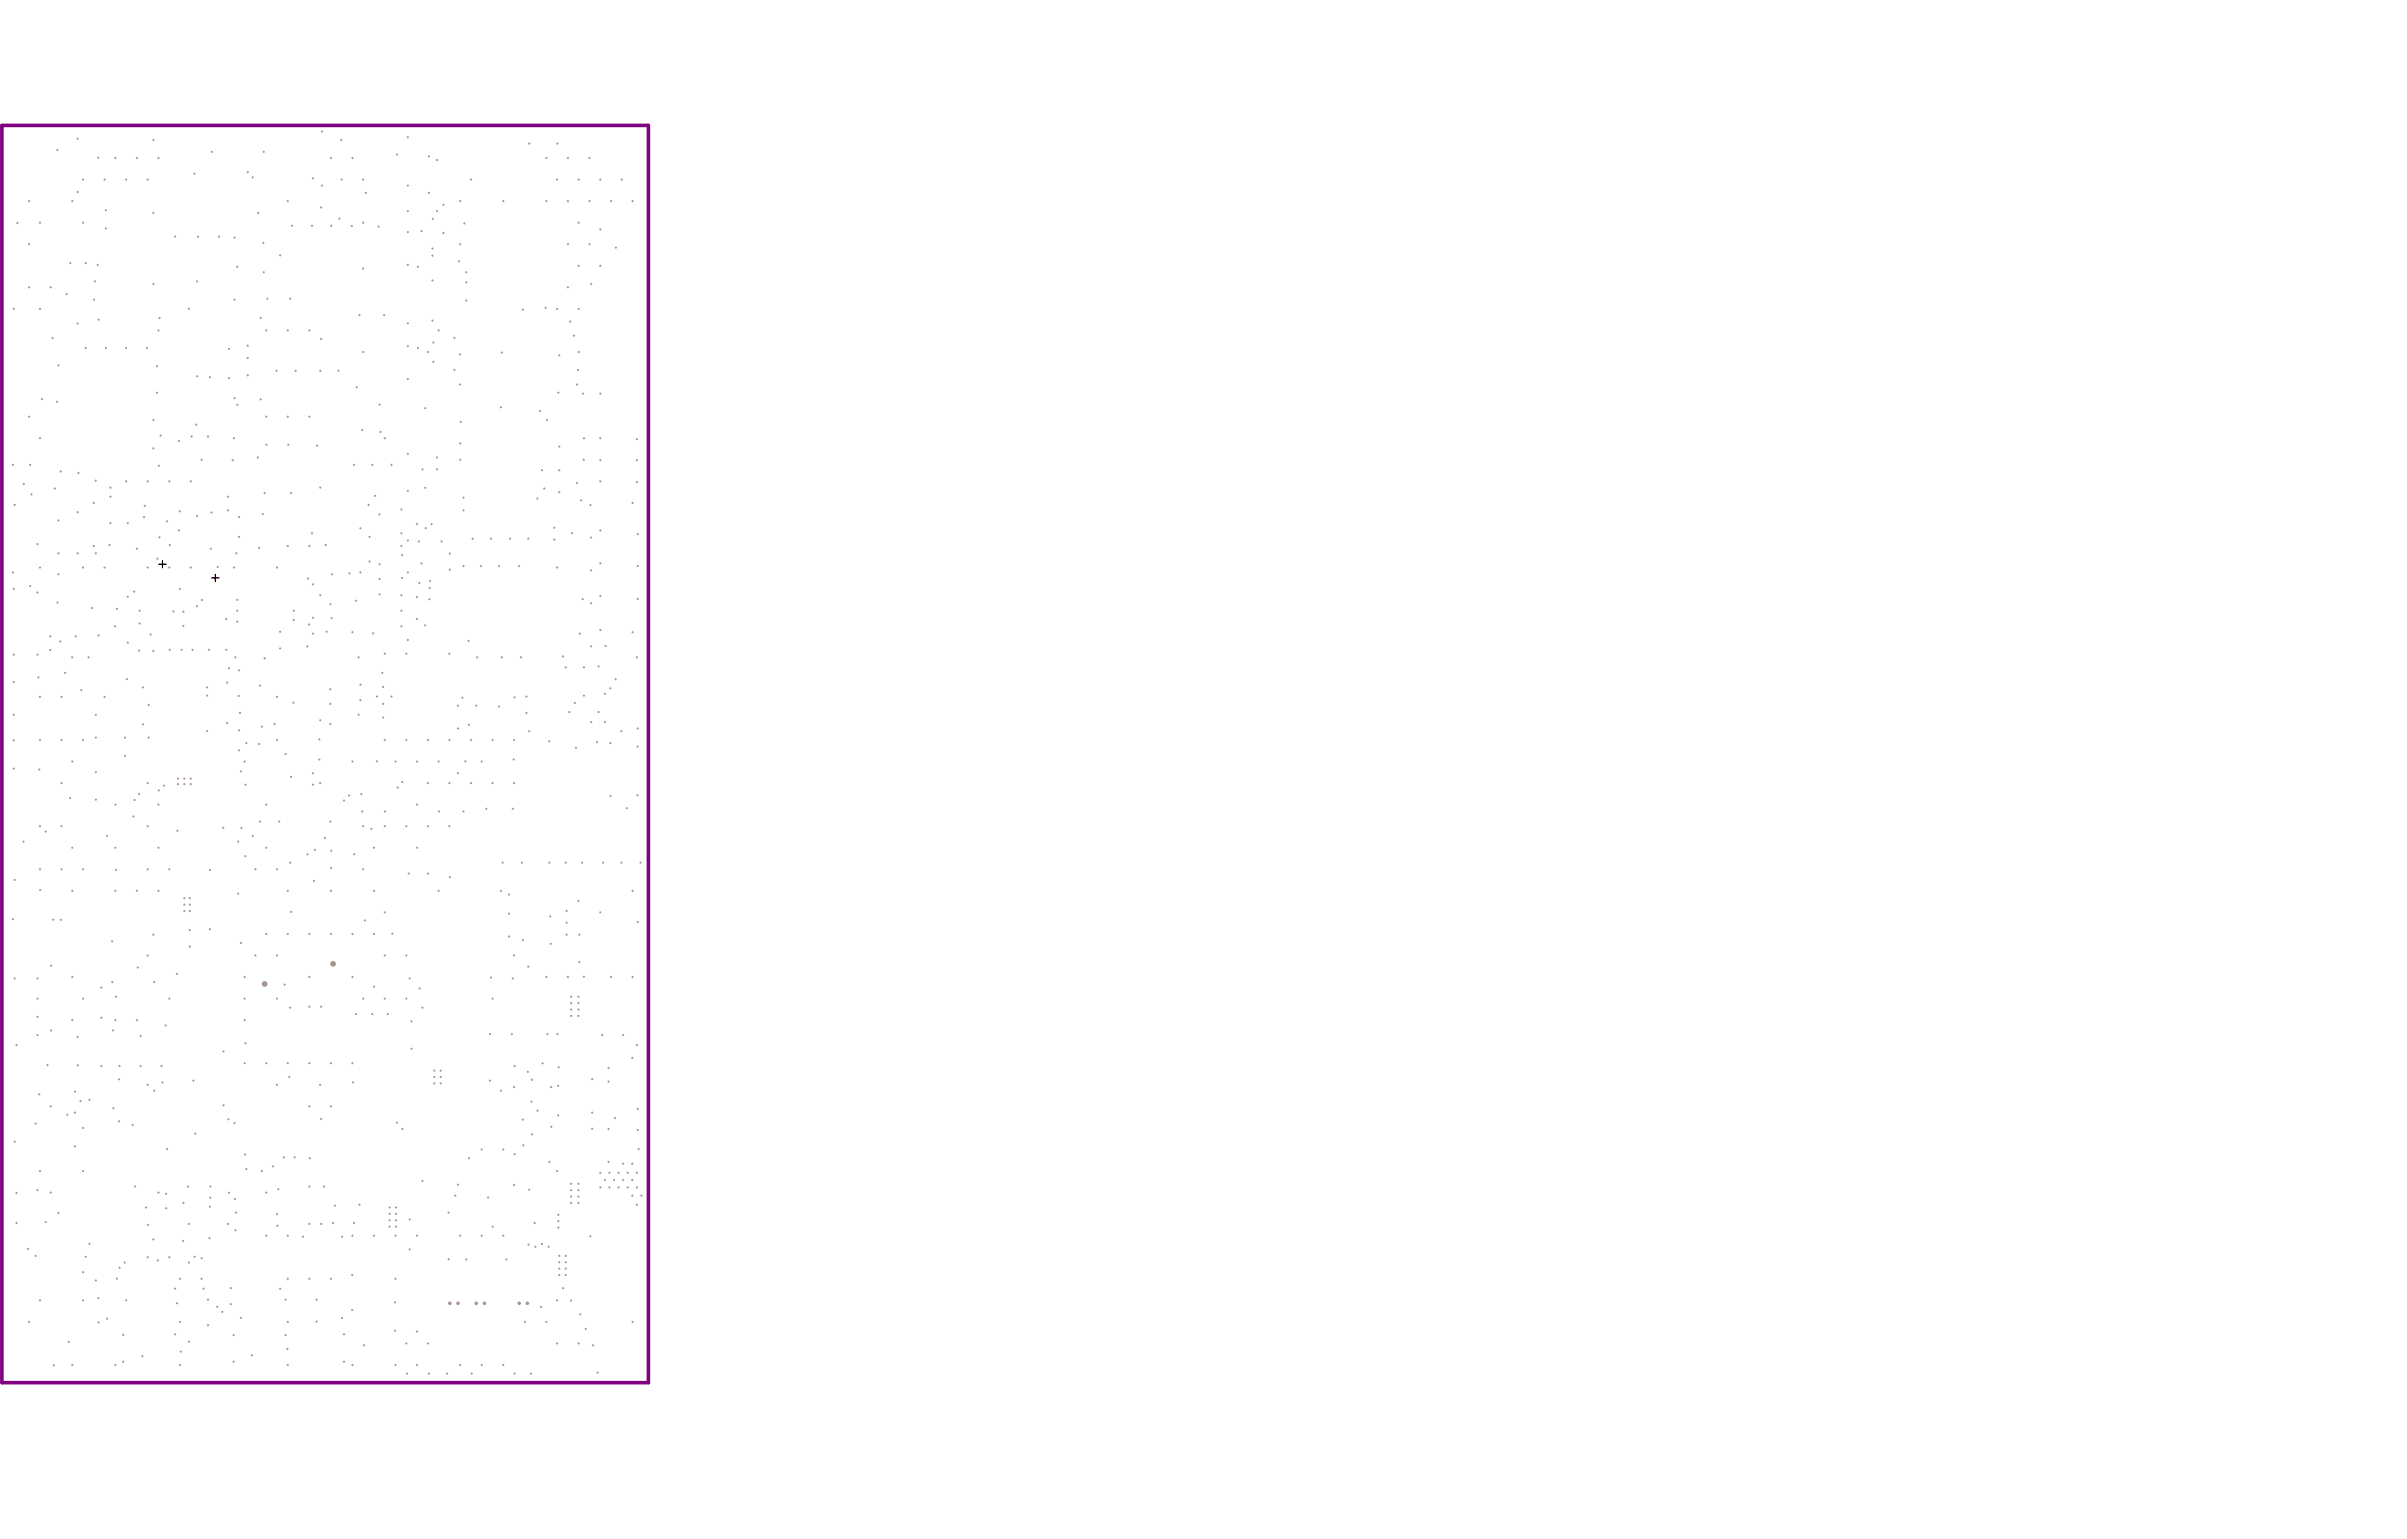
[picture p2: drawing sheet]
<svg xmlns="http://www.w3.org/2000/svg" width="557mm" height="356mm" viewBox="0 0 557 356" stroke-linecap="round" stroke-linejoin="round" font-family="sans-serif">
<path d="M36.8 130.6h1.6M37.6 129.8v1.7M49 133.8h1.7M49.9 133v1.6" fill="none" stroke="#000" stroke-width=".23"/>
<path d="M.4 29h149.7v291.1h-149.7z" fill="none" stroke="#800080" stroke-width=".83"/>
<g fill="#a6968d">
<circle cx="43.7" cy="283.4" r=".25"/>
<circle cx="134" cy="208.6" r=".25"/>
<circle cx="119.2" cy="161.5" r=".25"/>
<circle cx="48.5" cy="286.7" r=".25"/>
<circle cx="12.5" cy="316.1" r=".25"/>
<circle cx="7" cy="107.6" r=".25"/>
<circle cx="82.6" cy="89.7" r=".25"/>
<circle cx="56.7" cy="267.3" r=".25"/>
<circle cx="54.3" cy="260" r=".25"/>
<circle cx="52.9" cy="259.1" r=".25"/>
<circle cx="60.6" cy="271.1" r=".25"/>
<circle cx="68.3" cy="267.9" r=".25"/>
<circle cx="65.7" cy="267.9" r=".25"/>
<circle cx="57.1" cy="270.7" r=".25"/>
<circle cx="8.7" cy="275.5" r=".25"/>
<circle cx="63.2" cy="270" r=".25"/>
<circle cx="64.2" cy="283.8" r=".25"/>
<circle cx="82" cy="283.1" r=".25"/>
<circle cx="74.4" cy="283.4" r=".25"/>
<circle cx="71.6" cy="283.4" r=".25"/>
<circle cx="71.6" cy="274.7" r=".25"/>
<circle cx="71.7" cy="268.1" r=".25"/>
<circle cx="90.9" cy="216.2" r=".25"/>
<circle cx="97.2" cy="228.9" r=".25"/>
<circle cx="86.2" cy="234.8" r=".25"/>
<circle cx="86.6" cy="228.4" r=".25"/>
<circle cx="65.9" cy="228" r=".25"/>
<circle cx="36.3" cy="90.9" r=".25"/>
<circle cx="129" cy="41.6" r=".25"/>
<circle cx="129.5" cy="103.4" r=".25"/>
<circle cx="129.5" cy="82.3" r=".25"/>
<circle cx="129.3" cy="90.9" r=".25"/>
<circle cx="106.6" cy="102.7" r=".25"/>
<circle cx="83.9" cy="99.6" r=".25"/>
<circle cx="147.7" cy="123.7" r=".25"/>
<circle cx="147.7" cy="131.1" r=".25"/>
<circle cx="139" cy="130.4" r=".25"/>
<circle cx="139" cy="122.8" r=".25"/>
<circle cx="129.5" cy="113.9" r=".25"/>
<circle cx="134.6" cy="115.8" r=".25"/>
<circle cx="147.5" cy="106.5" r=".25"/>
<circle cx="147.5" cy="101.7" r=".25"/>
<circle cx="147.5" cy="111.6" r=".25"/>
<circle cx="139" cy="106.5" r=".25"/>
<circle cx="135.2" cy="106.4" r=".25"/>
<circle cx="135.2" cy="101.5" r=".25"/>
<circle cx="133.8" cy="85.7" r=".25"/>
<circle cx="135" cy="91.1" r=".25"/>
<circle cx="139" cy="91.1" r=".25"/>
<circle cx="139" cy="53.1" r=".25"/>
<circle cx="129.1" cy="33.2" r=".25"/>
<circle cx="122.5" cy="33.2" r=".25"/>
<circle cx="91.9" cy="35.8" r=".25"/>
<circle cx="79" cy="32.4" r=".25"/>
<circle cx="34" cy="80.6" r=".25"/>
<circle cx="22" cy="65.1" r=".25"/>
<circle cx="45.6" cy="65.1" r=".25"/>
<circle cx="35.5" cy="65.8" r=".25"/>
<circle cx="19.9" cy="60.9" r=".25"/>
<circle cx="16.3" cy="60.9" r=".25"/>
<circle cx="36.3" cy="84.8" r=".25"/>
<circle cx="53" cy="87.5" r=".25"/>
<circle cx="68.5" cy="85.8" r=".25"/>
<circle cx="74.2" cy="85.8" r=".25"/>
<circle cx="64" cy="85.8" r=".25"/>
<circle cx="53" cy="80.8" r=".25"/>
<circle cx="43.7" cy="71.5" r=".25"/>
<circle cx="67.2" cy="69.2" r=".25"/>
<circle cx="61.9" cy="69.2" r=".25"/>
<circle cx="87.7" cy="52.5" r=".25"/>
<circle cx="84.1" cy="62.2" r=".25"/>
<circle cx="61" cy="56.2" r=".25"/>
<circle cx="61.1" cy="63" r=".25"/>
<circle cx="81.5" cy="52.3" r=".25"/>
<circle cx="67.6" cy="52.3" r=".25"/>
<circle cx="76.7" cy="52.3" r=".25"/>
<circle cx="72.3" cy="52.3" r=".25"/>
<circle cx="72.5" cy="41.3" r=".25"/>
<circle cx="84.7" cy="44.7" r=".25"/>
<circle cx="54.3" cy="55" r=".25"/>
<circle cx="50.7" cy="54.8" r=".25"/>
<circle cx="45.9" cy="54.8" r=".25"/>
<circle cx="40.6" cy="54.8" r=".25"/>
<circle cx="61.1" cy="35.2" r=".25"/>
<circle cx="49" cy="35.2" r=".25"/>
<circle cx="4" cy="51.6" r=".25"/>
<circle cx="24.5" cy="48.7" r=".25"/>
<circle cx="24.5" cy="52.9" r=".25"/>
<circle cx="3.2" cy="71.5" r=".25"/>
<circle cx="22.8" cy="74" r=".25"/>
<circle cx="21.8" cy="69.4" r=".25"/>
<circle cx="19.9" cy="80.6" r=".25"/>
<circle cx="24.5" cy="80.6" r=".25"/>
<circle cx="29.2" cy="80.6" r=".25"/>
<circle cx="45.4" cy="98.3" r=".25"/>
<circle cx="48.6" cy="87.3" r=".25"/>
<circle cx="48.2" cy="101.1" r=".25"/>
<circle cx="44.4" cy="101.1" r=".25"/>
<circle cx="37.2" cy="100.8" r=".25"/>
<circle cx="61.7" cy="103" r=".25"/>
<circle cx="66.8" cy="103" r=".25"/>
<circle cx="73.4" cy="103.2" r=".25"/>
<circle cx="129.5" cy="108.9" r=".25"/>
<circle cx="97.8" cy="108.7" r=".25"/>
<circle cx="90.6" cy="107.6" r=".25"/>
<circle cx="86.2" cy="107.6" r=".25"/>
<circle cx="82" cy="107.6" r=".25"/>
<circle cx="53.9" cy="106.5" r=".25"/>
<circle cx="3" cy="107.6" r=".25"/>
<circle cx="3" cy="132.5" r=".25"/>
<circle cx="3.4" cy="116.9" r=".25"/>
<circle cx="13.5" cy="120.5" r=".25"/>
<circle cx="18" cy="128.1" r=".25"/>
<circle cx="18" cy="118.6" r=".25"/>
<circle cx="67.4" cy="114.2" r=".25"/>
<circle cx="61.3" cy="114.2" r=".25"/>
<circle cx="60" cy="126.8" r=".25"/>
<circle cx="72.3" cy="123.4" r=".25"/>
<circle cx="76.9" cy="133" r=".25"/>
<circle cx="85.6" cy="130" r=".25"/>
<circle cx="97" cy="125.3" r=".25"/>
<circle cx="102.3" cy="125.3" r=".25"/>
<circle cx="122.3" cy="124.7" r=".25"/>
<circle cx="118.1" cy="124.7" r=".25"/>
<circle cx="113.7" cy="124.7" r=".25"/>
<circle cx="109.4" cy="124.7" r=".25"/>
<circle cx="120.2" cy="131.1" r=".25"/>
<circle cx="115.6" cy="131.1" r=".25"/>
<circle cx="111.3" cy="131.1" r=".25"/>
<circle cx="107.3" cy="131.1" r=".25"/>
<circle cx="93" cy="145" r=".25"/>
<circle cx="93" cy="141.4" r=".25"/>
<circle cx="94.4" cy="148.2" r=".25"/>
<circle cx="93" cy="137.8" r=".25"/>
<circle cx="96.6" cy="143.3" r=".25"/>
<circle cx="96.6" cy="138.2" r=".25"/>
<circle cx="147.5" cy="152.2" r=".25"/>
<circle cx="147.7" cy="138.7" r=".25"/>
<circle cx="139" cy="138" r=".25"/>
<circle cx="139" cy="145.8" r=".25"/>
<circle cx="138.6" cy="154.3" r=".25"/>
<circle cx="135.2" cy="154.5" r=".25"/>
<circle cx="131" cy="154.5" r=".25"/>
<circle cx="130.4" cy="152" r=".25"/>
<circle cx="120.6" cy="152.2" r=".25"/>
<circle cx="116.2" cy="152.2" r=".25"/>
<circle cx="110.5" cy="152.2" r=".25"/>
<circle cx="42.1" cy="150.4" r=".25"/>
<circle cx="48.4" cy="150.4" r=".25"/>
<circle cx="44.6" cy="150.4" r=".25"/>
<circle cx="39.3" cy="150.4" r=".25"/>
<circle cx="87.3" cy="161.3" r=".25"/>
<circle cx="60.6" cy="168.2" r=".25"/>
<circle cx="9.1" cy="178.2" r=".25"/>
<circle cx="3.2" cy="177.9" r=".25"/>
<circle cx="3.2" cy="171.4" r=".25"/>
<circle cx="3.2" cy="165.5" r=".25"/>
<circle cx="3.2" cy="157.9" r=".25"/>
<circle cx="8.9" cy="156.8" r=".25"/>
<circle cx="16.7" cy="152.2" r=".25"/>
<circle cx="20.5" cy="152.2" r=".25"/>
<circle cx="35.5" cy="150.7" r=".25"/>
<circle cx="53" cy="154.7" r=".25"/>
<circle cx="60.2" cy="158.7" r=".25"/>
<circle cx="55.4" cy="173.7" r=".25"/>
<circle cx="55.4" cy="169.1" r=".25"/>
<circle cx="57.1" cy="172" r=".25"/>
<circle cx="60" cy="172.2" r=".25"/>
<circle cx="63.6" cy="167.6" r=".25"/>
<circle cx="74" cy="171.2" r=".25"/>
<circle cx="74" cy="175.8" r=".25"/>
<circle cx="74.2" cy="166.8" r=".25"/>
<circle cx="83.5" cy="162.1" r=".25"/>
<circle cx="83" cy="165.5" r=".25"/>
<circle cx="83.5" cy="158.5" r=".25"/>
<circle cx="90.6" cy="161.3" r=".25"/>
<circle cx="107.1" cy="161.5" r=".25"/>
<circle cx="115.6" cy="163.6" r=".25"/>
<circle cx="110.3" cy="163.4" r=".25"/>
<circle cx="121.9" cy="161.3" r=".25"/>
<circle cx="121.9" cy="165.1" r=".25"/>
<circle cx="135.2" cy="161" r=".25"/>
<circle cx="131.8" cy="164.9" r=".25"/>
<circle cx="138.6" cy="164.9" r=".25"/>
<circle cx="88.7" cy="166.1" r=".25"/>
<circle cx="87.3" cy="176.3" r=".25"/>
<circle cx="107.8" cy="176.3" r=".25"/>
<circle cx="119" cy="175.8" r=".25"/>
<circle cx="133.4" cy="173.1" r=".25"/>
<circle cx="147.7" cy="168.7" r=".25"/>
<circle cx="141.3" cy="172" r=".25"/>
<circle cx="147.7" cy="172.8" r=".25"/>
<circle cx="147.6" cy="184.1" r=".25"/>
<circle cx="141.4" cy="184.3" r=".25"/>
<circle cx="75.2" cy="194" r=".25"/>
<circle cx="86" cy="191.9" r=".25"/>
<circle cx="76.5" cy="190.2" r=".25"/>
<circle cx="64.7" cy="190.2" r=".25"/>
<circle cx="60.2" cy="190.2" r=".25"/>
<circle cx="30.9" cy="189" r=".25"/>
<circle cx="67.4" cy="211.1" r=".25"/>
<circle cx="16.2" cy="184.8" r=".25"/>
<circle cx="26.8" cy="201.4" r=".25"/>
<circle cx="9.3" cy="206" r=".25"/>
<circle cx="55.8" cy="218.3" r=".25"/>
<circle cx="84.5" cy="213.1" r=".25"/>
<circle cx="97.8" cy="233.3" r=".25"/>
<circle cx="94.9" cy="226.5" r=".25"/>
<circle cx="72.7" cy="203.9" r=".25"/>
<circle cx="67.2" cy="199.7" r=".25"/>
<circle cx="72.9" cy="196.7" r=".25"/>
<circle cx="76.7" cy="201" r=".25"/>
<circle cx="76.7" cy="197" r=".25"/>
<circle cx="82" cy="197.8" r=".25"/>
<circle cx="83.9" cy="187.9" r=".25"/>
<circle cx="83.7" cy="183.9" r=".25"/>
<circle cx="89.2" cy="187.9" r=".25"/>
<circle cx="118.7" cy="187.2" r=".25"/>
<circle cx="112.6" cy="187.2" r=".25"/>
<circle cx="107.3" cy="187.9" r=".25"/>
<circle cx="101.6" cy="187.9" r=".25"/>
<circle cx="104.2" cy="203.1" r=".25"/>
<circle cx="99.1" cy="202.2" r=".25"/>
<circle cx="94.7" cy="202.2" r=".25"/>
<circle cx="113.7" cy="226.3" r=".25"/>
<circle cx="117.9" cy="207.1" r=".25"/>
<circle cx="117.9" cy="211.5" r=".25"/>
<circle cx="117.9" cy="216.8" r=".25"/>
<circle cx="118.7" cy="226.5" r=".25"/>
<circle cx="135.2" cy="226.1" r=".25"/>
<circle cx="147.7" cy="213.4" r=".25"/>
<circle cx="148.3" cy="199.7" r=".25"/>
<circle cx="143.9" cy="199.7" r=".25"/>
<circle cx="139.7" cy="199.7" r=".25"/>
<circle cx="134.8" cy="199.7" r=".25"/>
<circle cx="131" cy="199.7" r=".25"/>
<circle cx="127.2" cy="199.7" r=".25"/>
<circle cx="120.9" cy="199.7" r=".25"/>
<circle cx="116.4" cy="199.7" r=".25"/>
<circle cx="35.5" cy="216.4" r=".25"/>
<circle cx="3.4" cy="203.7" r=".25"/>
<circle cx="48.6" cy="201.4" r=".25"/>
<circle cx="48.6" cy="215.1" r=".25"/>
<circle cx="44" cy="219.1" r=".25"/>
<circle cx="44" cy="215.3" r=".25"/>
<circle cx="31.9" cy="224" r=".25"/>
<circle cx="26.8" cy="230.8" r=".25"/>
<circle cx="23.5" cy="228.6" r=".25"/>
<circle cx="23.5" cy="235.6" r=".25"/>
<circle cx="3" cy="212.8" r=".25"/>
<circle cx="3.4" cy="226.5" r=".25"/>
<circle cx="8.7" cy="226.5" r=".25"/>
<circle cx="8.7" cy="231.2" r=".25"/>
<circle cx="8.7" cy="235.4" r=".25"/>
<circle cx="147.7" cy="256.7" r=".25"/>
<circle cx="123.8" cy="283.1" r=".25"/>
<circle cx="122.4" cy="288.1" r=".25"/>
<circle cx="124" cy="288.7" r=".25"/>
<circle cx="127" cy="288.7" r=".25"/>
<circle cx="125.5" cy="288" r=".25"/>
<circle cx="129.3" cy="282.7" r=".25"/>
<circle cx="129.3" cy="284.2" r=".25"/>
<circle cx="129.3" cy="281.2" r=".25"/>
<circle cx="96.6" cy="308.3" r=".25"/>
<circle cx="94.2" cy="318" r=".25"/>
<circle cx="99.3" cy="318" r=".25"/>
<circle cx="103.5" cy="318" r=".25"/>
<circle cx="109.2" cy="318" r=".25"/>
<circle cx="119.2" cy="318" r=".25"/>
<circle cx="130.4" cy="298.3" r=".25"/>
<circle cx="132.3" cy="301.1" r=".25"/>
<circle cx="138.4" cy="317.8" r=".25"/>
<circle cx="137.3" cy="311.5" r=".25"/>
<circle cx="134.4" cy="304.3" r=".25"/>
<circle cx="125.3" cy="302.6" r=".25"/>
<circle cx="144.3" cy="269.4" r=".25"/>
<circle cx="146.4" cy="269.4" r=".25"/>
<circle cx="147.5" cy="278.9" r=".25"/>
<circle cx="148.5" cy="276.8" r=".25"/>
<circle cx="146.4" cy="276.8" r=".25"/>
<circle cx="139" cy="274.9" r=".25"/>
<circle cx="147.5" cy="274.9" r=".25"/>
<circle cx="145.4" cy="274.9" r=".25"/>
<circle cx="143.2" cy="274.9" r=".25"/>
<circle cx="141.1" cy="274.9" r=".25"/>
<circle cx="139" cy="271.5" r=".25"/>
<circle cx="140.1" cy="273.2" r=".25"/>
<circle cx="142.2" cy="273.2" r=".25"/>
<circle cx="144.3" cy="273.2" r=".25"/>
<circle cx="146.4" cy="273.2" r=".25"/>
<circle cx="147.5" cy="271.5" r=".25"/>
<circle cx="145.4" cy="271.5" r=".25"/>
<circle cx="143.2" cy="271.5" r=".25"/>
<circle cx="141.1" cy="271.5" r=".25"/>
<circle cx="119.2" cy="246.8" r=".25"/>
<circle cx="113.5" cy="250.2" r=".25"/>
<circle cx="140.9" cy="247.2" r=".25"/>
<circle cx="146.4" cy="244.9" r=".25"/>
<circle cx="142.4" cy="258.9" r=".25"/>
<circle cx="147.9" cy="266" r=".25"/>
<circle cx="147.7" cy="261.6" r=".25"/>
<circle cx="147.5" cy="242" r=".25"/>
<circle cx="144.3" cy="239.6" r=".25"/>
<circle cx="139.4" cy="239.6" r=".25"/>
<circle cx="129.1" cy="239.4" r=".25"/>
<circle cx="126.8" cy="239.4" r=".25"/>
<circle cx="118.5" cy="239.4" r=".25"/>
<circle cx="113.5" cy="239.4" r=".25"/>
<circle cx="95.3" cy="236.5" r=".25"/>
<circle cx="95.3" cy="242.8" r=".25"/>
<circle cx="89.8" cy="234.8" r=".25"/>
<circle cx="82.5" cy="234.8" r=".25"/>
<circle cx="81.8" cy="250.6" r=".25"/>
<circle cx="74.4" cy="259.1" r=".25"/>
<circle cx="67" cy="249.3" r=".25"/>
<circle cx="37.4" cy="246.8" r=".25"/>
<circle cx="38.4" cy="237.4" r=".25"/>
<circle cx="56.8" cy="241.5" r=".25"/>
<circle cx="56.6" cy="231.2" r=".25"/>
<circle cx="67.2" cy="233.3" r=".25"/>
<circle cx="74.4" cy="233.1" r=".25"/>
<circle cx="71.6" cy="233.1" r=".25"/>
<circle cx="8.7" cy="239.6" r=".25"/>
<circle cx="18" cy="240.1" r=".25"/>
<circle cx="32.5" cy="239.8" r=".25"/>
<circle cx="18.6" cy="254.9" r=".25"/>
<circle cx="9.1" cy="253.4" r=".25"/>
<circle cx="8.3" cy="260.1" r=".25"/>
<circle cx="3.4" cy="264.3" r=".25"/>
<circle cx="3.8" cy="242" r=".25"/>
<circle cx="27.7" cy="246.8" r=".25"/>
<circle cx="23.5" cy="246.8" r=".25"/>
<circle cx="32.5" cy="246.8" r=".25"/>
<circle cx="18" cy="246.7" r=".25"/>
<circle cx="108" cy="291.6" r=".25"/>
<circle cx="117.3" cy="291.6" r=".25"/>
<circle cx="123" cy="318" r=".25"/>
<circle cx="135.6" cy="307.6" r=".25"/>
<circle cx="114.1" cy="284" r=".25"/>
<circle cx="108.6" cy="268.1" r=".25"/>
<circle cx="105.4" cy="276.8" r=".25"/>
<circle cx="106.1" cy="274.3" r=".25"/>
<circle cx="97.8" cy="273.4" r=".25"/>
<circle cx="83.2" cy="278.9" r=".25"/>
<circle cx="75" cy="274.7" r=".25"/>
<circle cx="77.1" cy="283.1" r=".25"/>
<circle cx="91.5" cy="308.1" r=".25"/>
<circle cx="66.6" cy="312.3" r=".25"/>
<circle cx="41.8" cy="312.9" r=".25"/>
<circle cx="64.4" cy="275.3" r=".25"/>
<circle cx="27.1" cy="296" r=".25"/>
<circle cx="41" cy="301.7" r=".25"/>
<circle cx="19.2" cy="294.6" r=".25"/>
<circle cx="35.5" cy="286.9" r=".25"/>
<circle cx="34.2" cy="283.6" r=".25"/>
<circle cx="33.8" cy="279.6" r=".25"/>
<circle cx="43.5" cy="274.7" r=".25"/>
<circle cx="31.3" cy="274.7" r=".25"/>
<circle cx="3.8" cy="276.2" r=".25"/>
<circle cx="3.8" cy="283.1" r=".25"/>
<circle cx="10.6" cy="282.9" r=".25"/>
<circle cx="146.5" cy="46.6" r=".25"/>
<circle cx="146.5" cy="116.4" r=".25"/>
<circle cx="146.5" cy="146.4" r=".25"/>
<circle cx="146.5" cy="206.2" r=".25"/>
<circle cx="146.5" cy="226.2" r=".25"/>
<circle cx="146.5" cy="306" r=".25"/>
<circle cx="144" cy="41.6" r=".25"/>
<circle cx="141.5" cy="46.6" r=".25"/>
<circle cx="141.5" cy="226.2" r=".25"/>
<circle cx="136.5" cy="36.6" r=".25"/>
<circle cx="139" cy="41.6" r=".25"/>
<circle cx="136.5" cy="46.6" r=".25"/>
<circle cx="136.5" cy="56.5" r=".25"/>
<circle cx="139" cy="61.5" r=".25"/>
<circle cx="139" cy="101.5" r=".25"/>
<circle cx="139" cy="111.4" r=".25"/>
<circle cx="139" cy="211.2" r=".25"/>
<circle cx="131.5" cy="36.6" r=".25"/>
<circle cx="134" cy="41.6" r=".25"/>
<circle cx="131.5" cy="46.6" r=".25"/>
<circle cx="134" cy="51.6" r=".25"/>
<circle cx="131.5" cy="56.5" r=".25"/>
<circle cx="134" cy="61.5" r=".25"/>
<circle cx="131.5" cy="66.5" r=".25"/>
<circle cx="134" cy="71.5" r=".25"/>
<circle cx="134" cy="81.5" r=".25"/>
<circle cx="131.5" cy="226.2" r=".25"/>
<circle cx="134" cy="311" r=".25"/>
<circle cx="126.5" cy="36.6" r=".25"/>
<circle cx="126.5" cy="46.6" r=".25"/>
<circle cx="129" cy="71.5" r=".25"/>
<circle cx="129" cy="131.4" r=".25"/>
<circle cx="126.5" cy="226.2" r=".25"/>
<circle cx="129" cy="271.1" r=".25"/>
<circle cx="129" cy="301.1" r=".25"/>
<circle cx="126.5" cy="306" r=".25"/>
<circle cx="129" cy="311" r=".25"/>
<circle cx="121.5" cy="306" r=".25"/>
<circle cx="116.5" cy="46.6" r=".25"/>
<circle cx="119" cy="171.3" r=".25"/>
<circle cx="119" cy="181.3" r=".25"/>
<circle cx="119" cy="221.2" r=".25"/>
<circle cx="116.5" cy="266.1" r=".25"/>
<circle cx="116.5" cy="286.1" r=".25"/>
<circle cx="116.5" cy="316" r=".25"/>
<circle cx="114" cy="171.3" r=".25"/>
<circle cx="111.6" cy="176.3" r=".25"/>
<circle cx="114" cy="181.3" r=".25"/>
<circle cx="114" cy="231.2" r=".25"/>
<circle cx="111.6" cy="266.1" r=".25"/>
<circle cx="111.6" cy="286.1" r=".25"/>
<circle cx="111.6" cy="316" r=".25"/>
<circle cx="109.1" cy="41.6" r=".25"/>
<circle cx="106.6" cy="46.6" r=".25"/>
<circle cx="106.6" cy="56.5" r=".25"/>
<circle cx="106.6" cy="106.4" r=".25"/>
<circle cx="109.1" cy="171.3" r=".25"/>
<circle cx="109.1" cy="181.3" r=".25"/>
<circle cx="106.6" cy="286.1" r=".25"/>
<circle cx="106.6" cy="316" r=".25"/>
<circle cx="101.6" cy="76.5" r=".25"/>
<circle cx="104.1" cy="151.4" r=".25"/>
<circle cx="104.1" cy="171.3" r=".25"/>
<circle cx="101.6" cy="176.3" r=".25"/>
<circle cx="104.1" cy="181.3" r=".25"/>
<circle cx="104.1" cy="191.3" r=".25"/>
<circle cx="101.6" cy="206.2" r=".25"/>
<circle cx="99.1" cy="81.5" r=".25"/>
<circle cx="99.1" cy="171.3" r=".25"/>
<circle cx="96.6" cy="176.3" r=".25"/>
<circle cx="99.1" cy="181.3" r=".25"/>
<circle cx="96.6" cy="186.3" r=".25"/>
<circle cx="99.1" cy="191.3" r=".25"/>
<circle cx="96.6" cy="196.3" r=".25"/>
<circle cx="96.6" cy="286.1" r=".25"/>
<circle cx="99.1" cy="311" r=".25"/>
<circle cx="96.6" cy="316" r=".25"/>
<circle cx="94.1" cy="151.4" r=".25"/>
<circle cx="94.1" cy="171.3" r=".25"/>
<circle cx="91.6" cy="176.3" r=".25"/>
<circle cx="94.1" cy="191.3" r=".25"/>
<circle cx="94.1" cy="221.2" r=".25"/>
<circle cx="94.1" cy="231.2" r=".25"/>
<circle cx="91.6" cy="286.1" r=".25"/>
<circle cx="91.6" cy="296.1" r=".25"/>
<circle cx="94.1" cy="311" r=".25"/>
<circle cx="91.6" cy="316" r=".25"/>
<circle cx="89.1" cy="101.5" r=".25"/>
<circle cx="89.1" cy="151.4" r=".25"/>
<circle cx="89.1" cy="171.3" r=".25"/>
<circle cx="89.1" cy="191.3" r=".25"/>
<circle cx="86.6" cy="196.3" r=".25"/>
<circle cx="86.6" cy="206.2" r=".25"/>
<circle cx="89.1" cy="211.2" r=".25"/>
<circle cx="86.6" cy="216.2" r=".25"/>
<circle cx="89.1" cy="221.2" r=".25"/>
<circle cx="89.1" cy="231.2" r=".25"/>
<circle cx="86.6" cy="286.1" r=".25"/>
<circle cx="81.6" cy="36.6" r=".25"/>
<circle cx="84.1" cy="41.6" r=".25"/>
<circle cx="84.1" cy="51.6" r=".25"/>
<circle cx="84.1" cy="81.5" r=".25"/>
<circle cx="81.6" cy="146.4" r=".25"/>
<circle cx="81.6" cy="176.3" r=".25"/>
<circle cx="84.1" cy="191.3" r=".25"/>
<circle cx="84.1" cy="201.3" r=".25"/>
<circle cx="81.6" cy="216.2" r=".25"/>
<circle cx="81.6" cy="226.2" r=".25"/>
<circle cx="84.1" cy="231.2" r=".25"/>
<circle cx="81.6" cy="246.2" r=".25"/>
<circle cx="81.6" cy="286.1" r=".25"/>
<circle cx="81.6" cy="316" r=".25"/>
<circle cx="76.6" cy="36.6" r=".25"/>
<circle cx="79.1" cy="41.6" r=".25"/>
<circle cx="76.6" cy="206.2" r=".25"/>
<circle cx="76.6" cy="216.2" r=".25"/>
<circle cx="76.6" cy="246.2" r=".25"/>
<circle cx="76.6" cy="256.1" r=".25"/>
<circle cx="76.6" cy="296.1" r=".25"/>
<circle cx="71.6" cy="76.5" r=".25"/>
<circle cx="71.6" cy="96.5" r=".25"/>
<circle cx="71.6" cy="126.4" r=".25"/>
<circle cx="74.1" cy="181.3" r=".25"/>
<circle cx="71.6" cy="216.2" r=".25"/>
<circle cx="71.6" cy="226.2" r=".25"/>
<circle cx="71.6" cy="246.2" r=".25"/>
<circle cx="74.1" cy="251.2" r=".25"/>
<circle cx="71.6" cy="256.1" r=".25"/>
<circle cx="71.6" cy="296.1" r=".25"/>
<circle cx="66.6" cy="46.6" r=".25"/>
<circle cx="66.6" cy="76.5" r=".25"/>
<circle cx="66.6" cy="96.5" r=".25"/>
<circle cx="66.6" cy="126.4" r=".25"/>
<circle cx="66.6" cy="206.2" r=".25"/>
<circle cx="66.6" cy="216.2" r=".25"/>
<circle cx="66.6" cy="246.2" r=".25"/>
<circle cx="66.6" cy="286.1" r=".25"/>
<circle cx="66.6" cy="296.1" r=".25"/>
<circle cx="66.6" cy="306" r=".25"/>
<circle cx="66.6" cy="316" r=".25"/>
<circle cx="61.7" cy="76.5" r=".25"/>
<circle cx="61.7" cy="96.5" r=".25"/>
<circle cx="64.1" cy="131.4" r=".25"/>
<circle cx="64.1" cy="161.3" r=".25"/>
<circle cx="64.1" cy="171.3" r=".25"/>
<circle cx="61.7" cy="186.3" r=".25"/>
<circle cx="61.7" cy="196.3" r=".25"/>
<circle cx="64.1" cy="201.3" r=".25"/>
<circle cx="61.7" cy="216.2" r=".25"/>
<circle cx="64.1" cy="221.2" r=".25"/>
<circle cx="64.1" cy="231.2" r=".25"/>
<circle cx="61.7" cy="246.2" r=".25"/>
<circle cx="64.1" cy="251.2" r=".25"/>
<circle cx="61.7" cy="276.1" r=".25"/>
<circle cx="64.1" cy="281.1" r=".25"/>
<circle cx="61.7" cy="286.1" r=".25"/>
<circle cx="56.7" cy="176.3" r=".25"/>
<circle cx="59.2" cy="201.3" r=".25"/>
<circle cx="59.2" cy="221.2" r=".25"/>
<circle cx="56.7" cy="226.2" r=".25"/>
<circle cx="56.7" cy="236.2" r=".25"/>
<circle cx="56.7" cy="246.2" r=".25"/>
<circle cx="54.2" cy="101.5" r=".25"/>
<circle cx="54.2" cy="131.4" r=".25"/>
<circle cx="46.7" cy="106.4" r=".25"/>
<circle cx="46.7" cy="296.1" r=".25"/>
<circle cx="44.2" cy="111.4" r=".25"/>
<circle cx="44.2" cy="131.4" r=".25"/>
<circle cx="41.7" cy="296.1" r=".25"/>
<circle cx="41.7" cy="306" r=".25"/>
<circle cx="41.7" cy="316" r=".25"/>
<circle cx="36.7" cy="36.6" r=".25"/>
<circle cx="36.7" cy="76.5" r=".25"/>
<circle cx="39.2" cy="111.4" r=".25"/>
<circle cx="39.2" cy="131.4" r=".25"/>
<circle cx="36.7" cy="186.3" r=".25"/>
<circle cx="36.7" cy="196.3" r=".25"/>
<circle cx="39.2" cy="201.3" r=".25"/>
<circle cx="36.7" cy="206.2" r=".25"/>
<circle cx="39.2" cy="231.2" r=".25"/>
<circle cx="36.7" cy="276.1" r=".25"/>
<circle cx="39.2" cy="291.1" r=".25"/>
<circle cx="31.7" cy="36.6" r=".25"/>
<circle cx="34.2" cy="41.6" r=".25"/>
<circle cx="34.2" cy="111.4" r=".25"/>
<circle cx="34.2" cy="131.4" r=".25"/>
<circle cx="34.2" cy="181.3" r=".25"/>
<circle cx="34.2" cy="191.3" r=".25"/>
<circle cx="34.2" cy="201.3" r=".25"/>
<circle cx="31.7" cy="206.2" r=".25"/>
<circle cx="34.2" cy="221.2" r=".25"/>
<circle cx="31.7" cy="236.2" r=".25"/>
<circle cx="34.2" cy="251.2" r=".25"/>
<circle cx="34.2" cy="291.1" r=".25"/>
<circle cx="26.7" cy="36.6" r=".25"/>
<circle cx="29.2" cy="41.6" r=".25"/>
<circle cx="29.2" cy="111.4" r=".25"/>
<circle cx="26.7" cy="186.3" r=".25"/>
<circle cx="26.7" cy="196.3" r=".25"/>
<circle cx="26.7" cy="206.2" r=".25"/>
<circle cx="26.7" cy="236.2" r=".25"/>
<circle cx="29.2" cy="301.1" r=".25"/>
<circle cx="26.7" cy="316" r=".25"/>
<circle cx="24.2" cy="41.6" r=".25"/>
<circle cx="21.7" cy="116.4" r=".25"/>
<circle cx="21.7" cy="126.4" r=".25"/>
<circle cx="24.2" cy="131.4" r=".25"/>
<circle cx="24.2" cy="161.3" r=".25"/>
<circle cx="19.2" cy="41.6" r=".25"/>
<circle cx="16.7" cy="46.6" r=".25"/>
<circle cx="19.2" cy="51.6" r=".25"/>
<circle cx="19.2" cy="131.4" r=".25"/>
<circle cx="19.2" cy="171.3" r=".25"/>
<circle cx="16.7" cy="176.3" r=".25"/>
<circle cx="16.7" cy="196.3" r=".25"/>
<circle cx="19.2" cy="201.3" r=".25"/>
<circle cx="16.7" cy="206.2" r=".25"/>
<circle cx="16.7" cy="226.2" r=".25"/>
<circle cx="19.2" cy="231.2" r=".25"/>
<circle cx="16.7" cy="236.2" r=".25"/>
<circle cx="19.2" cy="261.1" r=".25"/>
<circle cx="19.2" cy="271.1" r=".25"/>
<circle cx="19.2" cy="301.1" r=".25"/>
<circle cx="16.7" cy="316" r=".25"/>
<circle cx="11.7" cy="66.5" r=".25"/>
<circle cx="14.2" cy="161.3" r=".25"/>
<circle cx="14.2" cy="171.3" r=".25"/>
<circle cx="14.2" cy="181.3" r=".25"/>
<circle cx="14.2" cy="191.3" r=".25"/>
<circle cx="14.2" cy="201.3" r=".25"/>
<circle cx="11.7" cy="256.1" r=".25"/>
<circle cx="11.7" cy="276.1" r=".25"/>
<circle cx="6.8" cy="46.6" r=".25"/>
<circle cx="9.3" cy="51.6" r=".25"/>
<circle cx="6.8" cy="56.5" r=".25"/>
<circle cx="6.8" cy="66.5" r=".25"/>
<circle cx="9.3" cy="71.5" r=".25"/>
<circle cx="6.8" cy="96.5" r=".25"/>
<circle cx="9.3" cy="101.5" r=".25"/>
<circle cx="9.3" cy="131.4" r=".25"/>
<circle cx="9.3" cy="161.3" r=".25"/>
<circle cx="9.3" cy="171.3" r=".25"/>
<circle cx="9.3" cy="191.3" r=".25"/>
<circle cx="9.3" cy="201.3" r=".25"/>
<circle cx="9.3" cy="271.1" r=".25"/>
<circle cx="9.3" cy="301.1" r=".25"/>
<circle cx="6.8" cy="306" r=".25"/>
<circle cx="60.9" cy="119" r=".25"/>
<circle cx="64.9" cy="298.4" r=".25"/>
<circle cx="47.1" cy="298.4" r=".25"/>
<circle cx="40.6" cy="298.4" r=".25"/>
<circle cx="8.3" cy="290.7" r=".25"/>
<circle cx="19.9" cy="291" r=".25"/>
<circle cx="36.6" cy="291.8" r=".25"/>
<circle cx="83" cy="152.2" r=".25"/>
<circle cx="61.3" cy="152.4" r=".25"/>
<circle cx="66.1" cy="174.6" r=".25"/>
<circle cx="67.4" cy="179.8" r=".25"/>
<circle cx="55.8" cy="178.6" r=".25"/>
<circle cx="55.6" cy="165.1" r=".25"/>
<circle cx="97.6" cy="53.5" r=".25"/>
<circle cx="34.9" cy="146.9" r=".25"/>
<circle cx="98.5" cy="94.5" r=".25"/>
<circle cx="96.8" cy="61.8" r=".25"/>
<circle cx="108" cy="65.4" r=".25"/>
<circle cx="108" cy="69.6" r=".25"/>
<circle cx="100.2" cy="74.2" r=".25"/>
<circle cx="89" cy="73" r=".25"/>
<circle cx="83.2" cy="73" r=".25"/>
<circle cx="106.7" cy="97.7" r=".25"/>
<circle cx="106.5" cy="89" r=".25"/>
<circle cx="96.8" cy="80.6" r=".25"/>
<circle cx="18.8" cy="159.8" r=".25"/>
<circle cx="13.5" cy="133" r=".25"/>
<circle cx="8.7" cy="137.2" r=".25"/>
<circle cx="3.2" cy="136.3" r=".25"/>
<circle cx="8.7" cy="151.5" r=".25"/>
<circle cx="3.2" cy="151.5" r=".25"/>
<circle cx="54.5" cy="152.2" r=".25"/>
<circle cx="54.7" cy="128.1" r=".25"/>
<circle cx="87.9" cy="134" r=".25"/>
<circle cx="87.9" cy="137.6" r=".25"/>
<circle cx="82.4" cy="139.1" r=".25"/>
<circle cx="80.9" cy="132.7" r=".25"/>
<circle cx="17.5" cy="147.3" r=".25"/>
<circle cx="113" cy="277.2" r=".25"/>
<circle cx="8.7" cy="126" r=".25"/>
<circle cx="13.5" cy="128.1" r=".25"/>
<circle cx="22.2" cy="128.1" r=".25"/>
<circle cx="31.7" cy="127" r=".25"/>
<circle cx="39.3" cy="126.2" r=".25"/>
<circle cx="45.6" cy="119.4" r=".25"/>
<circle cx="38.7" cy="120.7" r=".25"/>
<circle cx="41.6" cy="118.4" r=".25"/>
<circle cx="36.9" cy="124.4" r=".25"/>
<circle cx="54.9" cy="138.9" r=".25"/>
<circle cx="54.9" cy="141.4" r=".25"/>
<circle cx="54.9" cy="143.9" r=".25"/>
<circle cx="68" cy="143.5" r=".25"/>
<circle cx="68" cy="141.4" r=".25"/>
<circle cx="66.1" cy="300.9" r=".25"/>
<circle cx="91.5" cy="301.5" r=".25"/>
<circle cx="84.3" cy="311.5" r=".25"/>
<circle cx="66.1" cy="309.1" r=".25"/>
<circle cx="58.3" cy="313.8" r=".25"/>
<circle cx="40.6" cy="308.9" r=".25"/>
<circle cx="33" cy="314" r=".25"/>
<circle cx="48.6" cy="279.3" r=".25"/>
<circle cx="48.7" cy="277.3" r=".25"/>
<circle cx="48.7" cy="274.7" r=".25"/>
<circle cx="54.6" cy="280.7" r=".25"/>
<circle cx="52.8" cy="283.4" r=".25"/>
<circle cx="96.6" cy="121.3" r=".25"/>
<circle cx="86.8" cy="114.8" r=".25"/>
<circle cx="40.2" cy="141.6" r=".25"/>
<circle cx="22.8" cy="147.1" r=".25"/>
<circle cx="26.6" cy="145" r=".25"/>
<circle cx="27.1" cy="141" r=".25"/>
<circle cx="21.4" cy="140.8" r=".25"/>
<circle cx="48" cy="159.1" r=".25"/>
<circle cx="30.7" cy="260.4" r=".25"/>
<circle cx="35.5" cy="49.3" r=".25"/>
<circle cx="35.5" cy="32.4" r=".25"/>
<circle cx="37" cy="73.6" r=".25"/>
<circle cx="60.4" cy="73.6" r=".25"/>
<circle cx="60.4" cy="92.5" r=".25"/>
<circle cx="87.9" cy="93.7" r=".25"/>
<circle cx="88.1" cy="100" r=".25"/>
<circle cx="57.4" cy="39.9" r=".25"/>
<circle cx="57.4" cy="80" r=".25"/>
<circle cx="59.7" cy="105.9" r=".25"/>
<circle cx="59.8" cy="49.3" r=".25"/>
<circle cx="100.4" cy="79.3" r=".25"/>
<circle cx="100.4" cy="83.8" r=".25"/>
<circle cx="74.4" cy="78.5" r=".25"/>
<circle cx="64.9" cy="59.1" r=".25"/>
<circle cx="106.3" cy="60.5" r=".25"/>
<circle cx="108" cy="63" r=".25"/>
<circle cx="107.5" cy="51.7" r=".25"/>
<circle cx="22.6" cy="61.3" r=".25"/>
<circle cx="106.5" cy="82" r=".25"/>
<circle cx="105.2" cy="85.6" r=".25"/>
<circle cx="105.2" cy="78.2" r=".25"/>
<circle cx="116.2" cy="81.6" r=".25"/>
<circle cx="22.7" cy="36.5" r=".25"/>
<circle cx="18" cy="44.4" r=".25"/>
<circle cx="18" cy="32.1" r=".25"/>
<circle cx="100.2" cy="64.9" r=".25"/>
<circle cx="54.3" cy="92.2" r=".25"/>
<circle cx="55" cy="93.7" r=".25"/>
<circle cx="54.3" cy="69.4" r=".25"/>
<circle cx="116" cy="94.3" r=".25"/>
<circle cx="125.1" cy="95.1" r=".25"/>
<circle cx="54.9" cy="61.8" r=".25"/>
<circle cx="102.7" cy="54" r=".25"/>
<circle cx="102.7" cy="47.4" r=".25"/>
<circle cx="101.2" cy="37.1" r=".25"/>
<circle cx="101.2" cy="48.9" r=".25"/>
<circle cx="99.3" cy="36.2" r=".25"/>
<circle cx="99.3" cy="44.7" r=".25"/>
<circle cx="94.4" cy="48.9" r=".25"/>
<circle cx="100.2" cy="59.2" r=".25"/>
<circle cx="100.2" cy="50.7" r=".25"/>
<circle cx="100.2" cy="57.5" r=".25"/>
<circle cx="94.4" cy="61.3" r=".25"/>
<circle cx="94.4" cy="53.7" r=".25"/>
<circle cx="121.1" cy="71.7" r=".25"/>
<circle cx="132.9" cy="77.7" r=".25"/>
<circle cx="94.4" cy="113.6" r=".25"/>
<circle cx="98.5" cy="112.9" r=".25"/>
<circle cx="87.8" cy="119.1" r=".25"/>
<circle cx="87.9" cy="130.6" r=".25"/>
<circle cx="94.4" cy="132.5" r=".25"/>
<circle cx="93.1" cy="128.5" r=".25"/>
<circle cx="97.6" cy="130.4" r=".25"/>
<circle cx="83.5" cy="132.5" r=".25"/>
<circle cx="83.5" cy="122.3" r=".25"/>
<circle cx="104.2" cy="131.9" r=".25"/>
<circle cx="104.2" cy="128.2" r=".25"/>
<circle cx="94.4" cy="125.1" r=".25"/>
<circle cx="93.1" cy="133.8" r=".25"/>
<circle cx="97.1" cy="135" r=".25"/>
<circle cx="41.6" cy="136.3" r=".25"/>
<circle cx="41.4" cy="122.8" r=".25"/>
<circle cx="71.3" cy="133.9" r=".25"/>
<circle cx="72.5" cy="143" r=".25"/>
<circle cx="71.6" cy="144.6" r=".25"/>
<circle cx="98.5" cy="144.8" r=".25"/>
<circle cx="99.4" cy="138.7" r=".25"/>
<circle cx="99.5" cy="136.1" r=".25"/>
<circle cx="98.6" cy="122.3" r=".25"/>
<circle cx="99.9" cy="121.3" r=".25"/>
<circle cx="99.6" cy="134.5" r=".25"/>
<circle cx="128.4" cy="122.2" r=".25"/>
<circle cx="128.4" cy="124.9" r=".25"/>
<circle cx="75.4" cy="126.2" r=".25"/>
<circle cx="75.6" cy="146.3" r=".25"/>
<circle cx="76.8" cy="143.1" r=".25"/>
<circle cx="76.5" cy="139.9" r=".25"/>
<circle cx="49" cy="118.6" r=".25"/>
<circle cx="48.8" cy="127" r=".25"/>
<circle cx="42.5" cy="278.5" r=".25"/>
<circle cx="42.4" cy="287.3" r=".25"/>
<circle cx="136.7" cy="286.2" r=".25"/>
<circle cx="138.2" cy="171.8" r=".25"/>
<circle cx="127.2" cy="171.6" r=".25"/>
<circle cx="126.7" cy="97.3" r=".25"/>
<circle cx="126" cy="113.1" r=".25"/>
<circle cx="126.3" cy="71.3" r=".25"/>
<circle cx="70.2" cy="286.3" r=".25"/>
<circle cx="79.2" cy="286.3" r=".25"/>
<circle cx="79.2" cy="305.2" r=".25"/>
<circle cx="55.8" cy="305.1" r=".25"/>
<circle cx="53.5" cy="301.9" r=".25"/>
<circle cx="53.5" cy="298.2" r=".25"/>
<circle cx="45" cy="40.2" r=".25"/>
<circle cx="58.5" cy="41.1" r=".25"/>
<circle cx="57.4" cy="82.9" r=".25"/>
<circle cx="57.4" cy="86.9" r=".25"/>
<circle cx="58.5" cy="193.6" r=".25"/>
<circle cx="55.9" cy="191.7" r=".25"/>
<circle cx="55.2" cy="194.8" r=".25"/>
<circle cx="51.7" cy="191.6" r=".25"/>
<circle cx="41.1" cy="192.3" r=".25"/>
<circle cx="24.8" cy="193.5" r=".25"/>
<circle cx="24.8" cy="305.3" r=".25"/>
<circle cx="27.7" cy="293.5" r=".25"/>
<circle cx="28.9" cy="292.3" r=".25"/>
<circle cx="12.3" cy="212.9" r=".25"/>
<circle cx="14.1" cy="213" r=".25"/>
<circle cx="11.6" cy="147.3" r=".25"/>
<circle cx="11.6" cy="150.5" r=".25"/>
<circle cx="13.3" cy="34.7" r=".25"/>
<circle cx="12.2" cy="78.3" r=".25"/>
<circle cx="13.5" cy="84.6" r=".25"/>
<circle cx="13.2" cy="93" r=".25"/>
<circle cx="12.7" cy="113.1" r=".25"/>
<circle cx="13.3" cy="139.5" r=".25"/>
<circle cx="14" cy="148.5" r=".25"/>
<circle cx="101.2" cy="105.9" r=".25"/>
<circle cx="101.2" cy="108.7" r=".25"/>
<circle cx="125.5" cy="108.9" r=".25"/>
<circle cx="107.3" cy="118.2" r=".25"/>
<circle cx="107.3" cy="115.2" r=".25"/>
<circle cx="124.4" cy="115.4" r=".25"/>
<circle cx="20.7" cy="288" r=".25"/>
<circle cx="20.7" cy="254.6" r=".25"/>
<circle cx="55.4" cy="124.3" r=".25"/>
<circle cx="55.4" cy="119.7" r=".25"/>
<circle cx="25.6" cy="115" r=".25"/>
<circle cx="52.8" cy="115" r=".25"/>
<circle cx="52.8" cy="118.2" r=".25"/>
<circle cx="33.4" cy="119.7" r=".25"/>
<circle cx="33.5" cy="117.1" r=".25"/>
<circle cx="85.6" cy="124.3" r=".25"/>
<circle cx="85.4" cy="116.9" r=".25"/>
<circle cx="74.6" cy="30.4" r=".25"/>
<circle cx="74.6" cy="43" r=".25"/>
<circle cx="94.4" cy="43" r=".25"/>
<circle cx="94.4" cy="87.7" r=".25"/>
<circle cx="94.4" cy="74.9" r=".25"/>
<circle cx="94.4" cy="80.1" r=".25"/>
<circle cx="94.4" cy="105.1" r=".25"/>
<circle cx="94.4" cy="31.8" r=".25"/>
<circle cx="32.3" cy="144.4" r=".25"/>
<circle cx="32.3" cy="141.4" r=".25"/>
<circle cx="32.2" cy="150.6" r=".25"/>
<circle cx="64.9" cy="150.1" r=".25"/>
<circle cx="64.9" cy="146.3" r=".25"/>
<circle cx="52.4" cy="150.4" r=".25"/>
<circle cx="52.4" cy="143.3" r=".25"/>
<circle cx="71.2" cy="197.8" r=".25"/>
<circle cx="71.1" cy="149.7" r=".25"/>
<circle cx="136.9" cy="65.8" r=".25"/>
<circle cx="136.9" cy="139.7" r=".25"/>
<circle cx="136.9" cy="132.1" r=".25"/>
<circle cx="136.9" cy="124.4" r=".25"/>
<circle cx="136.7" cy="117" r=".25"/>
<circle cx="18" cy="74.9" r=".25"/>
<circle cx="10.6" cy="192.5" r=".25"/>
<circle cx="14.1" cy="109.2" r=".25"/>
<circle cx="7.3" cy="114.5" r=".25"/>
<circle cx="133.6" cy="89" r=".25"/>
<circle cx="133.6" cy="111.8" r=".25"/>
<circle cx="74.2" cy="137.8" r=".25"/>
<circle cx="74.2" cy="112.9" r=".25"/>
<circle cx="145.1" cy="187.1" r=".25"/>
<circle cx="78.4" cy="85.8" r=".25"/>
<circle cx="132.1" cy="74.4" r=".25"/>
<circle cx="134.9" cy="138.7" r=".25"/>
<circle cx="72.5" cy="135.3" r=".25"/>
<circle cx="134.3" cy="146.7" r=".25"/>
<circle cx="132.5" cy="123.4" r=".25"/>
<circle cx="108.5" cy="148.4" r=".25"/>
<circle cx="86.4" cy="146.6" r=".25"/>
<circle cx="140.2" cy="149.6" r=".25"/>
<circle cx="141.3" cy="159.4" r=".25"/>
<circle cx="140.1" cy="167.2" r=".25"/>
<circle cx="140.1" cy="160.6" r=".25"/>
<circle cx="46.8" cy="138.9" r=".25"/>
<circle cx="7" cy="135.7" r=".25"/>
<circle cx="142.6" cy="57.3" r=".25"/>
<circle cx="142.6" cy="157.2" r=".25"/>
<circle cx="88.7" cy="159" r=".25"/>
<circle cx="15.4" cy="68.1" r=".25"/>
<circle cx="15.1" cy="155.8" r=".25"/>
<circle cx="52.6" cy="158" r=".25"/>
<circle cx="55.4" cy="155.2" r=".25"/>
<circle cx="88.5" cy="155.8" r=".25"/>
<circle cx="143.9" cy="169.3" r=".25"/>
<circle cx="41.2" cy="181.5" r=".25"/>
<circle cx="41.2" cy="180.3" r=".25"/>
<circle cx="42.7" cy="181.5" r=".25"/>
<circle cx="42.7" cy="180.3" r=".25"/>
<circle cx="44.2" cy="181.5" r=".25"/>
<circle cx="44.2" cy="180.3" r=".25"/>
<circle cx="44" cy="210.9" r=".25"/>
<circle cx="42.7" cy="210.9" r=".25"/>
<circle cx="42.7" cy="209.4" r=".25"/>
<circle cx="44" cy="209.4" r=".25"/>
<circle cx="44" cy="207.9" r=".25"/>
<circle cx="42.7" cy="207.9" r=".25"/>
<circle cx="50.4" cy="131.3" r=".25"/>
<circle cx="72.5" cy="179" r=".25"/>
<circle cx="106.1" cy="179" r=".25"/>
<circle cx="72.5" cy="181.7" r=".25"/>
<circle cx="56.8" cy="181.7" r=".25"/>
<circle cx="56.8" cy="198.2" r=".25"/>
<circle cx="72.5" cy="146.7" r=".25"/>
<circle cx="42.5" cy="141.6" r=".25"/>
<circle cx="42.5" cy="144.9" r=".25"/>
<circle cx="122.3" cy="223.8" r=".25"/>
<circle cx="122.5" cy="169.3" r=".25"/>
<circle cx="122.2" cy="248.2" r=".25"/>
<circle cx="36.5" cy="129.4" r=".25"/>
<circle cx="25.6" cy="112.9" r=".25"/>
<circle cx="25.6" cy="121.1" r=".25"/>
<circle cx="25.4" cy="126.2" r=".25"/>
<circle cx="29.6" cy="121.1" r=".25"/>
<circle cx="29.6" cy="148.8" r=".25"/>
<circle cx="29.6" cy="138.1" r=".25"/>
<circle cx="108.6" cy="167.8" r=".25"/>
<circle cx="140.9" cy="250.4" r=".25"/>
<circle cx="137.1" cy="249.8" r=".25"/>
<circle cx="45.2" cy="262.4" r=".25"/>
<circle cx="36.8" cy="107.8" r=".25"/>
<circle cx="38" cy="181.9" r=".25"/>
<circle cx="36.8" cy="183" r=".25"/>
<circle cx="93.2" cy="181.1" r=".25"/>
<circle cx="92.1" cy="182.3" r=".25"/>
<circle cx="80.8" cy="184.2" r=".25"/>
<circle cx="32.2" cy="183.8" r=".25"/>
<circle cx="31.2" cy="185.2" r=".25"/>
<circle cx="79.7" cy="185.3" r=".25"/>
<circle cx="18.2" cy="109.5" r=".25"/>
<circle cx="22.1" cy="111.3" r=".25"/>
<circle cx="41.4" cy="102.1" r=".25"/>
<circle cx="35.5" cy="97.3" r=".25"/>
<circle cx="35.5" cy="103.8" r=".25"/>
<circle cx="9.7" cy="92.4" r=".25"/>
<circle cx="45.6" cy="87.1" r=".25"/>
<circle cx="74.4" cy="48" r=".25"/>
<circle cx="78.6" cy="50.6" r=".25"/>
<circle cx="77.5" cy="279.1" r=".25"/>
<circle cx="45.6" cy="140.3" r=".25"/>
<circle cx="45.1" cy="291" r=".25"/>
<circle cx="46.7" cy="291.3" r=".25"/>
<circle cx="122.5" cy="275.4" r=".25"/>
<circle cx="6.5" cy="289.1" r=".25"/>
<circle cx="94.9" cy="289.3" r=".25"/>
<circle cx="94.9" cy="282.3" r=".25"/>
<circle cx="43.7" cy="292.3" r=".25"/>
<circle cx="5.5" cy="112" r=".25"/>
<circle cx="5.4" cy="194.8" r=".25"/>
<circle cx="55.2" cy="206.9" r=".25"/>
<circle cx="51.5" cy="303.7" r=".25"/>
<circle cx="81.6" cy="303.3" r=".25"/>
<circle cx="81.6" cy="295.2" r=".25"/>
<circle cx="50.3" cy="302.6" r=".25"/>
<circle cx="127.2" cy="269" r=".25"/>
<circle cx="140.9" cy="269" r=".25"/>
<circle cx="15.6" cy="258.1" r=".25"/>
<circle cx="15.9" cy="310.7" r=".25"/>
<circle cx="103.9" cy="291.5" r=".25"/>
<circle cx="103.9" cy="280.7" r=".25"/>
<circle cx="79.7" cy="315.3" r=".25"/>
<circle cx="79.7" cy="308.9" r=".25"/>
<circle cx="73.3" cy="306" r=".25"/>
<circle cx="73.3" cy="300.9" r=".25"/>
<circle cx="54.1" cy="315.3" r=".25"/>
<circle cx="54.1" cy="309.1" r=".25"/>
<circle cx="48.2" cy="306.8" r=".25"/>
<circle cx="48.2" cy="300.9" r=".25"/>
<circle cx="43.7" cy="310.6" r=".25"/>
<circle cx="120.2" cy="301.7" r=".42"/>
<circle cx="122.1" cy="301.7" r=".42"/>
<circle cx="22.8" cy="306.2" r=".25"/>
<circle cx="22.8" cy="300.5" r=".25"/>
<circle cx="28.5" cy="315.3" r=".25"/>
<circle cx="28.5" cy="309" r=".25"/>
<circle cx="129.5" cy="290.7" r=".25"/>
<circle cx="129.5" cy="292.2" r=".25"/>
<circle cx="129.5" cy="293.7" r=".25"/>
<circle cx="129.5" cy="295.2" r=".25"/>
<circle cx="131" cy="295.2" r=".25"/>
<circle cx="131" cy="293.7" r=".25"/>
<circle cx="131" cy="292.2" r=".25"/>
<circle cx="131" cy="290.7" r=".25"/>
<circle cx="100.6" cy="247.9" r=".25"/>
<circle cx="102.1" cy="247.9" r=".25"/>
<circle cx="102.1" cy="249.3" r=".25"/>
<circle cx="100.6" cy="249.3" r=".25"/>
<circle cx="100.6" cy="250.8" r=".25"/>
<circle cx="102.1" cy="250.8" r=".25"/>
<circle cx="110.3" cy="301.7" r=".42"/>
<circle cx="112.2" cy="301.7" r=".42"/>
<circle cx="104.2" cy="301.7" r=".42"/>
<circle cx="106.1" cy="301.7" r=".42"/>
<circle cx="93" cy="126.4" r=".25"/>
<circle cx="93" cy="118" r=".25"/>
<circle cx="93" cy="123.4" r=".25"/>
<circle cx="133.1" cy="162.7" r=".25"/>
<circle cx="136.9" cy="149.6" r=".25"/>
<circle cx="136.9" cy="167.2" r=".25"/>
<circle cx="48" cy="161" r=".25"/>
<circle cx="106.1" cy="168.7" r=".25"/>
<circle cx="106.1" cy="163.4" r=".25"/>
<circle cx="88.7" cy="163" r=".25"/>
<circle cx="55.3" cy="161.1" r=".25"/>
<circle cx="76.5" cy="163" r=".25"/>
<circle cx="76.5" cy="159.6" r=".25"/>
<circle cx="76.5" cy="167.6" r=".25"/>
<circle cx="38.5" cy="279.7" r=".25"/>
<circle cx="38.5" cy="276.4" r=".25"/>
<circle cx="54.5" cy="284.8" r=".25"/>
<circle cx="22.2" cy="296.5" r=".25"/>
<circle cx="52.6" cy="167.4" r=".25"/>
<circle cx="34.4" cy="170.8" r=".25"/>
<circle cx="34.4" cy="163.2" r=".25"/>
<circle cx="48" cy="169.2" r=".25"/>
<circle cx="29.4" cy="157.2" r=".25"/>
<circle cx="33.1" cy="167.7" r=".25"/>
<circle cx="33.1" cy="159.1" r=".25"/>
<circle cx="22.2" cy="165.5" r=".25"/>
<circle cx="22.2" cy="170.8" r=".25"/>
<circle cx="22.2" cy="178.8" r=".25"/>
<circle cx="22.2" cy="185.1" r=".25"/>
<circle cx="29" cy="175" r=".25"/>
<circle cx="29" cy="170.8" r=".25"/>
<circle cx="13.5" cy="280.8" r=".25"/>
<circle cx="134" cy="278.5" r=".25"/>
<circle cx="134" cy="277" r=".25"/>
<circle cx="134" cy="275.5" r=".25"/>
<circle cx="134" cy="274.1" r=".25"/>
<circle cx="132.3" cy="278.5" r=".25"/>
<circle cx="132.3" cy="277" r=".25"/>
<circle cx="132.3" cy="275.5" r=".25"/>
<circle cx="132.3" cy="274.1" r=".25"/>
<circle cx="129.3" cy="251.4" r=".25"/>
<circle cx="127.6" cy="251.7" r=".25"/>
<circle cx="129.4" cy="247.1" r=".25"/>
<circle cx="127.7" cy="260.9" r=".25"/>
<circle cx="129.3" cy="258.2" r=".25"/>
<circle cx="137.1" cy="261.3" r=".25"/>
<circle cx="137.1" cy="257.6" r=".25"/>
<circle cx="132.3" cy="230.8" r=".25"/>
<circle cx="132.3" cy="232.2" r=".25"/>
<circle cx="132.3" cy="233.7" r=".25"/>
<circle cx="132.3" cy="235.2" r=".25"/>
<circle cx="125.6" cy="246.2" r=".25"/>
<circle cx="134" cy="230.8" r=".25"/>
<circle cx="134" cy="232.2" r=".25"/>
<circle cx="134" cy="233.7" r=".25"/>
<circle cx="134" cy="235.2" r=".25"/>
<circle cx="140.9" cy="261.4" r=".25"/>
<circle cx="121.1" cy="217.7" r=".25"/>
<circle cx="127.4" cy="212.2" r=".25"/>
<circle cx="127.5" cy="218.5" r=".25"/>
<circle cx="134.2" cy="222.7" r=".25"/>
<circle cx="134.2" cy="216.4" r=".25"/>
<circle cx="116" cy="252.5" r=".25"/>
<circle cx="116" cy="206.3" r=".25"/>
<circle cx="131.2" cy="213.6" r=".25"/>
<circle cx="131.2" cy="210.9" r=".25"/>
<circle cx="131.2" cy="216.4" r=".25"/>
<circle cx="35.7" cy="252.5" r=".25"/>
<circle cx="35.7" cy="227.4" r=".25"/>
<circle cx="26" cy="227.4" r=".25"/>
<circle cx="26" cy="217.9" r=".25"/>
<circle cx="11.8" cy="238.6" r=".25"/>
<circle cx="11.8" cy="223.6" r=".25"/>
<circle cx="26.2" cy="238.6" r=".25"/>
<circle cx="26.2" cy="256.6" r=".25"/>
<circle cx="41" cy="225.5" r=".25"/>
<circle cx="119.2" cy="267.2" r=".25"/>
<circle cx="119" cy="274.4" r=".25"/>
<circle cx="119" cy="251.7" r=".25"/>
<circle cx="121.2" cy="265.1" r=".25"/>
<circle cx="123.2" cy="262.6" r=".25"/>
<circle cx="121.1" cy="259.2" r=".25"/>
<circle cx="124.5" cy="257.2" r=".25"/>
<circle cx="123.1" cy="255.1" r=".25"/>
<circle cx="123.2" cy="250" r=".25"/>
<circle cx="31.1" cy="137" r=".25"/>
<circle cx="91.7" cy="284" r=".25"/>
<circle cx="91.7" cy="282.5" r=".25"/>
<circle cx="91.7" cy="281" r=".25"/>
<circle cx="91.7" cy="279.6" r=".25"/>
<circle cx="90.2" cy="284" r=".25"/>
<circle cx="90.2" cy="282.5" r=".25"/>
<circle cx="90.2" cy="281" r=".25"/>
<circle cx="90.2" cy="279.6" r=".25"/>
<circle cx="77.1" cy="223.2" r=".67"/>
<circle cx="61.3" cy="227.8" r=".67"/>
<circle cx="51.8" cy="243.4" r=".25"/>
<circle cx="51.8" cy="255.9" r=".25"/>
<circle cx="11" cy="246.6" r=".25"/>
<circle cx="27.6" cy="259.6" r=".25"/>
<circle cx="27.6" cy="249.9" r=".25"/>
<circle cx="17.3" cy="265.4" r=".25"/>
<circle cx="17.3" cy="252.7" r=".25"/>
<circle cx="17.3" cy="257.6" r=".25"/>
<circle cx="53" cy="276.1" r=".25"/>
<circle cx="54.4" cy="277.6" r=".25"/>
<circle cx="93.2" cy="261.4" r=".25"/>
<circle cx="91.9" cy="259.9" r=".25"/>
<circle cx="67.9" cy="162.7" r=".25"/>
<circle cx="38.7" cy="266" r=".25"/>
<circle cx="44.8" cy="250.2" r=".25"/>
<circle cx="37.6" cy="250.6" r=".25"/>
</g>
</svg>
